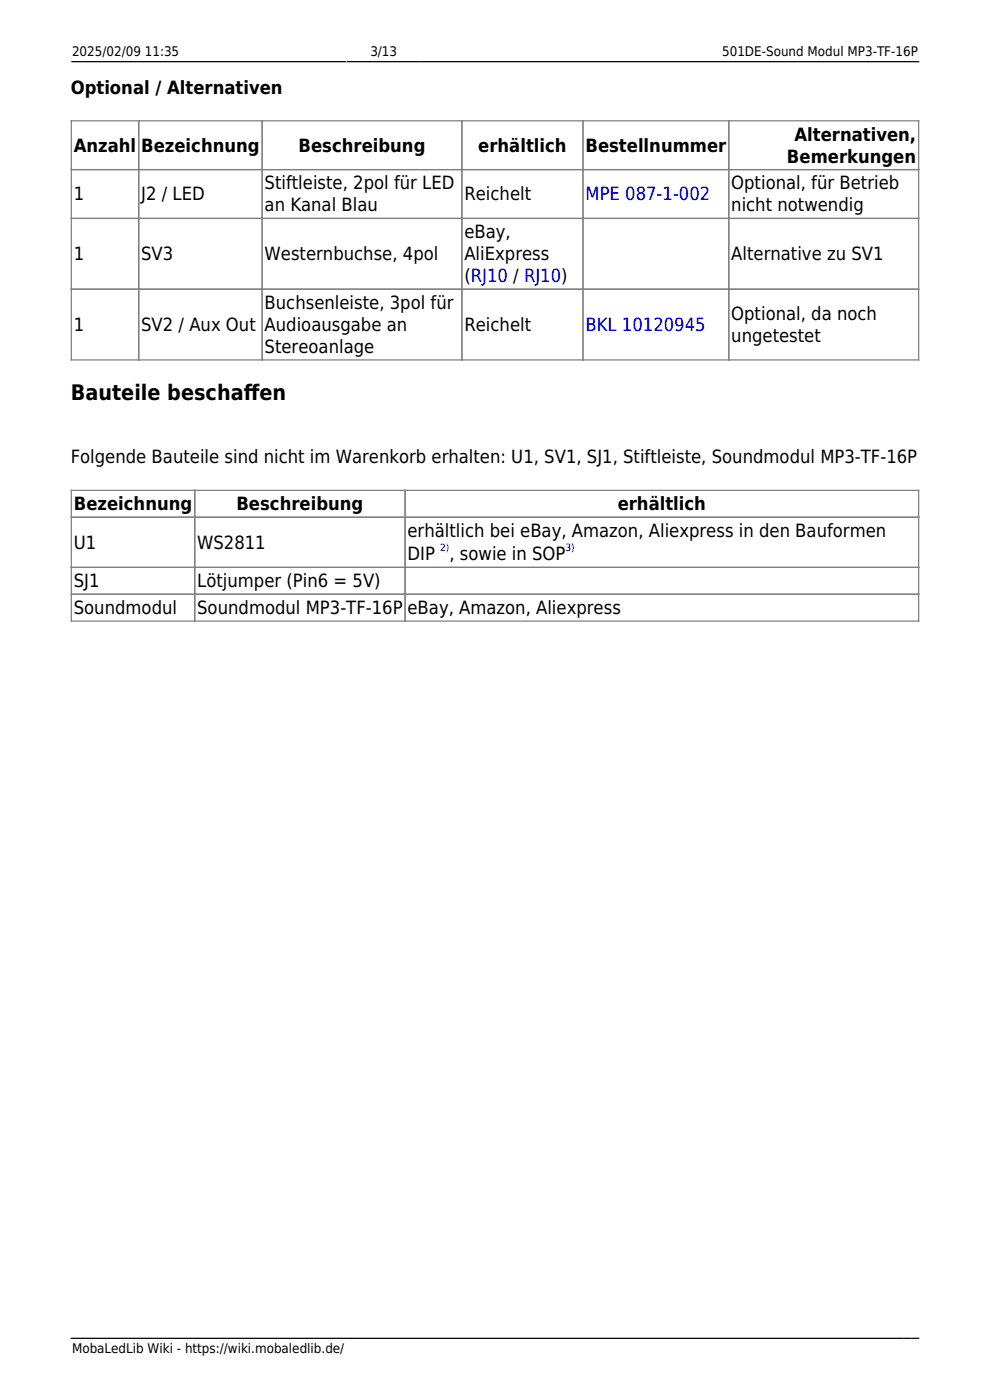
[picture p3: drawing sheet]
<svg xmlns="http://www.w3.org/2000/svg" width="210mm" height="297mm" viewBox="0 0 210 297" stroke-linecap="round" stroke-linejoin="round" font-family="sans-serif">
<defs><g id="words">
<g font-size="4.5">
<text x="15" y="84.8">Bauteile beschaf</text>
<text x="51.7" y="84.8">fen</text>
</g>
<g font-size="3.9">
<text x="15" y="19.9">Optional / Alternativen</text>
<text x="168.5" y="29.8">Alternativen,</text>
<text x="15.7" y="32.1">Anzahl</text>
<text x="29.9" y="32.1">Bezeichnung</text>
<text x="63.3" y="32.1">Beschreibung</text>
<text x="101.5" y="32.1">erhältlich</text>
<text x="124.2" y="32.1">Bestellnummer</text>
<text x="166.9" y="34.5">Bemerkungen</text>
<text x="56.1" y="40.2">Stiftleiste, 2pol für LED</text>
<text x="155.1" y="40.2">Optional, für Betrieb</text>
<text x="15.7" y="42.5">1</text>
<text x="29.9" y="42.5">J2 / LED</text>
<text x="56.1" y="44.8">an Kanal Blau</text>
<text x="98.5" y="42.5">Reichelt</text>
<text x="155.1" y="44.8">nicht notwendig</text>
<text x="98.5" y="50.5">eBay,</text>
<text x="15.7" y="55.2">1</text>
<text x="29.9" y="55.2">SV3</text>
<text x="56.1" y="55.2">Westernbuchse, 4pol</text>
<text x="98.5" y="55.2">AliExpress</text>
<text x="98.5" y="59.8">(RJ10 / RJ10)</text>
<text x="155.1" y="55.2">Alternative zu SV1</text>
<text x="56.1" y="65.5">Buchsenleiste, 3pol für</text>
<text x="15.7" y="70.2">1</text>
<text x="29.9" y="70.2">SV2 / Aux Out</text>
<text x="56.1" y="70.2">Audioausgabe an</text>
<text x="98.5" y="70.2">Reichelt</text>
<text x="155.1" y="67.9">Optional, da noch</text>
<text x="56.1" y="74.9">Stereoanlage</text>
<text x="155.1" y="72.5">ungetestet</text>
<text x="15" y="98.3">Folgende Bauteile sind nicht im Warenkorb erhalten: U1, SV1, SJ1, Stiftleiste, Soundmodul MP3-TF-16P</text>
<text x="15.7" y="108.2">Bezeichnung</text>
<text x="50.2" y="108.2">Beschreibung</text>
<text x="86.4" y="113.9">erhältlich bei eBay, Amazon, Aliexpress in den Bauformen</text>
<text x="131" y="108.2">erhältlich</text>
<text x="15.7" y="116.4">U1</text>
<text x="41.8" y="116.4">WS2811</text>
<text x="86.4" y="118.9">DIP</text>
<text x="95.3" y="118.9">, sowie in SOP</text>
<text x="15.7" y="124.6">SJ1</text>
<text x="41.8" y="124.6">Lötjumper (Pin6 = 5V)</text>
<text x="15.7" y="130.3">Soundmodul</text>
<text x="41.8" y="130.3">Soundmodul MP3-TF-16P</text>
<text x="86.4" y="130.3">eBay, Amazon, Aliexpress</text>
</g>
<g font-size="3.9" fill="#00f">
<text x="124.2" y="42.5">MPE 087-1-002</text>
<text x="124.2" y="70.2">BKL 10120945</text>
</g>
<g font-size="2.8">
<text x="15.3" y="12">2025/02/09 11:35</text>
<text x="78.6" y="12">3/13</text>
<text x="153.2" y="12">501DE-Sound Modul MP3-TF-16P</text>
<text x="15.3" y="287">MobaLedLib Wiki - https://wiki.mobaledlib.de/</text>
</g>
<g font-size="2.1" fill="#00f">
<text x="93.4" y="116.9">2)</text>
<text x="120" y="116.9">3)</text>
</g>
</g></defs>
<path d="M15.1 13.1h58.3M73.7 13.1h15.4M89.4 13.1h105.5M15.1 283.9h176.4M191.7 283.9h1.5M193.4 283.9h1.5" fill="none" stroke="#000" stroke-width=".26"/>
<g fill="none" stroke="#808080" stroke-width=".26">
<path d="M15.1 25.6h179.8v50.8h-179.8zM15.1 36h179.8M29.4 25.6v50.8M55.6 25.6v50.8M98 25.6v50.8M123.7 25.6v50.8M154.6 25.6v50.8M15.1 46.3h179.8M15.1 61.3h179.8M15.1 104h179.8v27.8h-179.8zM15.1 109.7h179.8M41.3 104v27.8"/>
<path d="M85.9 104v27.8M15.1 120.4h179.8M15.1 126.1h179.8"/>
</g>
<use href="#words"/>
</svg>
